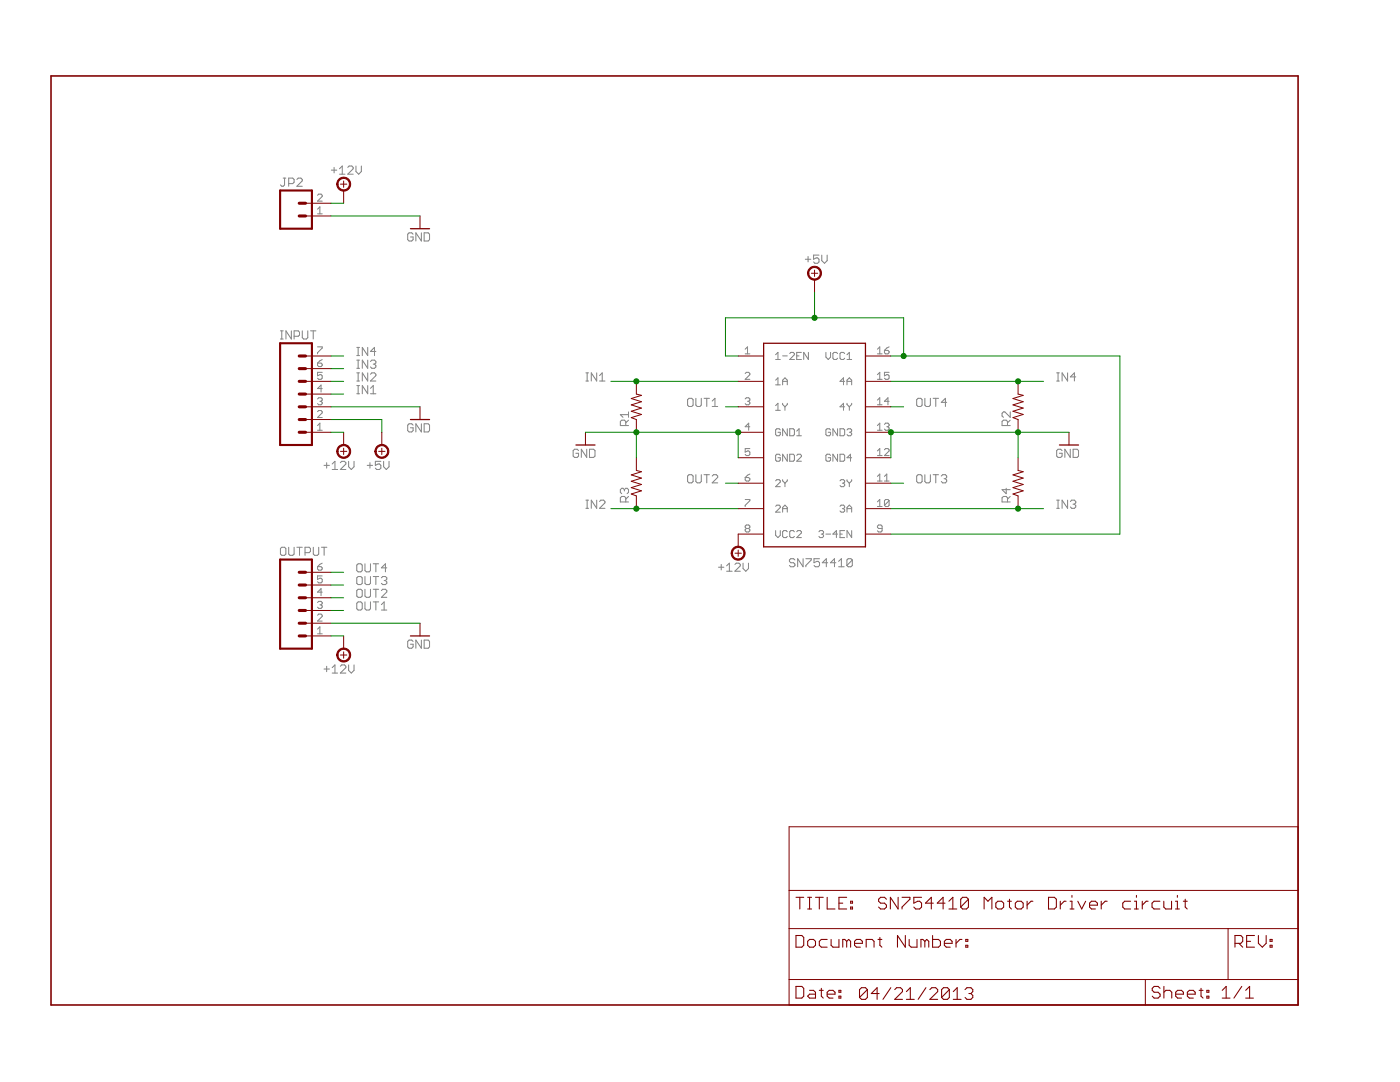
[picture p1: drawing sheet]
<svg xmlns="http://www.w3.org/2000/svg" width="279mm" height="216mm" viewBox="0 0 279 216" stroke-linecap="round" stroke-linejoin="round" font-family="sans-serif">
<g fill="none" stroke="#808080" stroke-width=".2">
<path d="M56.5 35.5h.5M56.8 35.5v1.4l-.3 .3h-.3l-.2-.3M57.6 36.6h.8l.3-.2v-.6l-.3-.3h-.8v1.7M59.2 35.8l.3-.3h.5l.3 .3v.3l-1.1 1.1h1.1M63.4 39l.2-.3h.5l.2 .3v.2l-.9 .9h.9M66.1 34h1.1M66.7 33.4v1.1M67.8 33.7l.5-.6v1.7M67.8 34.8h1.1M69.4 33.4l.3-.3h.5l.3 .3v.3l-1.1 1.1h1.1M71 33.1v1.1l.6 .6 .5-.6v-1.1M63.4 41.7l.4-.4v1.4"/>
<path d="M63.4 42.7h.9M82.4 46.7l-.2-.2h-.6l-.2 .2v1.1l.2 .3h.6l.2-.3v-.5h-.5M84.1 46.5v1.6l-1.1-1.6v1.6M84.6 46.5h.8l.3 .2v1.1l-.3 .3h-.8zM160.7 51.7h1.1M161.3 51.2v1.1M163.4 50.9h-1v.8l.5-.2h.3l.2 .2v.6l-.2 .2h-.6l-.2-.2M164 50.9v1.1l.5 .5 .6-.5v-1.1M56 67.6h.5M56 66h.5M56.2 66v1.6M58.1 66v1.6l-1-1.6v1.6"/>
<path d="M58.7 67.1h.8l.3-.3v-.5l-.3-.3h-.8v1.6M60.3 66v1.4l.3 .2h.6l.2-.2v-1.4M62 66h1.1M62.5 66v1.6M63.4 79.6l.2-.2h.5l.2 .2v.2l-.2 .3M63.4 69.2h.9v.2l-.9 1v.2M63.4 72.5h.7l.2 .2v.2l-.2 .3h-.5l-.2-.3zM64.3 74.3h-.9v.7l.4-.2h.3l.2 .2v.5l-.2 .2h-.5l-.2-.2M64.3 77.5h-.9l.7-.7v1.4M64.3 71.8l-.9 .7M71.2 78.6h.6M71.2 76.9h.6"/>
<path d="M71.2 76h.6M71.2 74.4h.6M71.2 73.5h.6M71.2 71.9h.6M71.2 71h.6M71.2 69.3h.6M71.5 69.3v1.7M71.5 71.9v1.6M71.5 74.4v1.6M71.5 76.9v1.7M73.4 69.3v1.7l-1.1-1.7v1.7M73.4 71.9v1.6l-1.1-1.6v1.6"/>
<path d="M73.4 74.4v1.6l-1.1-1.6v1.6M73.4 76.9v1.7l-1.1-1.7v1.7M73.9 72.1l.3-.2h.5l.3 .2v.3l-.3 .3M73.9 74.7l.3-.3h.5l.3 .3v.3l-1.1 1h1.1M73.9 78.6h1.1M73.9 77.5l.6-.6v1.7M74.5 72.7h.2M74.7 72.7l.3 .2v.3l-.3 .3h-.5l-.3-.3M75 70.1h-1.1l.8-.8v1.7M116.9 76h.6M116.9 74.4h.6M117.2 74.4v1.6"/>
<path d="M119.1 74.4v1.6l-1.1-1.6v1.6M119.7 76h1M119.7 75l.5-.6v1.6M137.5 79.5h.5l.3 .3v1l-.3 .3h-.5l-.3-.3v-1zM138.9 79.5v1.3l.2 .3h.6l.3-.3v-1.3M140.5 79.5h1.1M141.1 79.5v1.6M148.7 69.7l.5-.5v1.4M148.7 70.6h.9M148.7 74.5l.2-.2h.5l.2 .2v.3l-.9 .9h.9M148.7 79.6l.2-.2h.5l.2 .2v.2l-.2 .3M154.8 70.8l.5-.5v1.4"/>
<path d="M154.8 75.9l.5-.5v1.4M154.8 71.7h.9M154.8 76.8h.9M156.2 71h.9M156.2 76.8v-.9l.5-.5 .4 .5v.9M156.2 76.1h.9M157.6 70.5l.2-.2h.5l.2 .2v.3l-.9 .9h.9M159 71h.5M159.9 70.3h-.9v1.4h.9M161.3 70.3v1.4l-.9-1.4v1.4M164.8 70.3v.9l.5 .5 .5-.5v-.9M167.2 70.5l-.3-.2h-.4l-.3 .2v1l.3 .2h.4l.3-.2"/>
<path d="M168.6 70.5l-.3-.2h-.4l-.3 .2v1l.3 .2h.4l.3-.2M168.6 76.1h-1l.7-.7v1.4M169 71.7h1M169 76.1h1M169 70.8l.5-.5v1.4M169 76.8v-.9l.5-.5 .5 .5v.9M175.1 70.6h.9M175.1 75.7h.9M175.1 74.8l.5-.5v1.4M175.1 69.7l.5-.5v1.4M175.1 79.8l.5-.4v1.4M176.5 69.9h.7l.2 .2v.3l-.2 .2h-.5l-.2-.2z"/>
<path d="M177.4 74.3h-.9v.7l.5-.2h.2l.2 .2v.5l-.2 .2h-.5l-.2-.2M177.4 69.2l-.9 .7M183.2 79.5h.6l.2 .3v1l-.2 .3h-.6l-.3-.3v-1zM184.6 79.5v1.3l.2 .3h.6l.3-.3v-1.3M186.2 79.5h1.1M186.8 79.5v1.6M210.9 76h.5M210.9 74.4h.5M211.2 74.4v1.6M213.1 74.4v1.6l-1.1-1.6v1.6M214.7 75.2h-1.1l.8-.8v1.6M63.4 85.9h.9"/>
<path d="M63.4 84.9l.4-.5v1.5M63.4 82.1l.2-.2h.5l.2 .2v.3l-.9 .9h.9M63.8 80.1h.3M64.1 80.1l.2 .2v.2l-.2 .3h-.5l-.2-.3M64.7 92.9h1M65.2 92.3v1.1M66.3 92.6l.5-.5v1.6M66.3 93.7h1.1M67.9 92.3l.3-.2h.5l.3 .2v.3l-1.1 1.1h1.1M69.6 92.1v1l.5 .6 .6-.6v-1M73.3 92.9h1.1M73.8 92.3v1.1"/>
<path d="M76 92.1h-1.1v.8l.6-.3h.2l.3 .3v.5l-.3 .3h-.5l-.3-.3M76.6 92.1v1l.5 .6 .5-.6v-1M82.4 84.8l-.2-.2h-.6l-.2 .2v1.1l.2 .3h.6l.2-.3v-.5h-.5M84.1 84.6v1.6l-1.1-1.6v1.6M84.6 84.6h.8l.3 .2v1.1l-.3 .3h-.8zM115.5 89.9l-.3-.3h-.5l-.3 .3v1.1l.3 .3h.5l.3-.3v-.6h-.6M116.9 99.8h.6M117.1 89.6v1.7l-1.1-1.7v1.7M117.2 99.8v1.6M117.6 89.6h.9l.2 .3v1.1l-.2 .3h-.9zM119.1 99.8v1.6l-1.1-1.6v1.6M124.6 97.7l-.3-.3h-.2l-.3 .3v.5l.3 .3"/>
<path d="M124.6 97.7l.3-.3h.3l.2 .3v.5l-.2 .3M124.6 97.7v.3M124.9 84.9v-.8l-.3-.3h-.5l-.3 .3v.8h1.6M125.4 83.8l-.5 .6M125.4 82.7h-1.6l.5 .6M125.4 82.2v1.1M125.4 99.1l-.5 .5M137.5 94.7h.5l.3 .3v1.1l-.3 .3h-.5l-.3-.3v-1.1zM138.9 94.7v1.4l.2 .3h.6l.3-.3v-1.4M140.5 94.7h1.1M141.1 94.7v1.7M142.1 81.1h1.1"/>
<path d="M142.1 80l.6-.5v1.6M142.1 95l.3-.3h.6l.2 .3v.2l-1.1 1.2h1.1M148.7 95.3h.7l.2 .2v.3l-.2 .2h-.5l-.2-.2zM148.7 99.7h.9v.2l-.9 .9v.3M149.2 80.1h.2M149.4 80.1l.2 .2v.2l-.2 .3h-.5l-.2-.3M149.6 89.5h-.9v.7l.5-.2h.2l.2 .2v.5l-.2 .2h-.5l-.2-.2M149.6 85.2h-.9l.7-.8v1.5M149.6 94.6l-.9 .7M154.8 80.9l.5-.4v1.4M154.8 81.9h.9M154.8 95.9l.2-.2h.5l.2 .2v.3l-.9 .9h.9"/>
<path d="M155.7 90.9l-.2-.3h-.5l-.2 .3v.9l.2 .2h.5l.2-.2v-.5h-.4M155.7 85.8l-.2-.2h-.5l-.2 .2v.9l.2 .3h.5l.2-.3v-.4h-.4M156.2 80.5v.2l.5 .5M156.2 95.7v.2l.5 .5M156.7 81.2v.7M156.7 96.4v.7M157.1 85.6v1.4l-.9-1.4v1.4M157.1 90.6v1.4l-.9-1.4v1.4M157.1 80.5v.2l-.4 .5M157.1 95.7v.2l-.4 .5M157.6 90.6h.7l.2 .3v.9l-.2 .2h-.7zM157.6 85.6h.7l.2 .2v.9l-.2 .3h-.7z"/>
<path d="M159 90.9l.2-.3h.5l.2 .3v.2l-.9 .9h.9M159 87h.9M159 86l.5-.4v1.4M165.8 90.9l-.3-.3h-.4l-.3 .3v.9l.3 .2h.4l.3-.2v-.5h-.5M165.8 85.8l-.3-.2h-.4l-.3 .2v.9l.3 .3h.4l.3-.3v-.4h-.5M167.2 85.6v1.4l-1-1.4v1.4M167.2 90.6v1.4l-1-1.4v1.4M167.6 90.6h.7l.3 .3v.9l-.3 .2h-.7zM167.6 85.6h.7l.3 .2v.9l-.3 .3h-.7zM167.6 95.9l.3-.2h.4l.3 .2v.3l-.3 .2M168.1 96.4h.2M168.3 96.4l.3 .2v.3l-.3 .2h-.4l-.3-.2"/>
<path d="M168.6 81.2h-1l.7-.7v1.4M169 85.8l.3-.2h.4l.3 .2v.2l-.3 .3M169 80.5v.2l.5 .5M169 95.7v.2l.5 .5M169.5 86.3h.2M169.5 81.2v.7M169.5 96.4v.7M169.7 86.3l.3 .2v.2l-.3 .3h-.4l-.3-.3M170 91.3h-1l.7-.7v1.4M170 80.5v.2l-.5 .5M170 95.7v.2l-.5 .5M175.1 80.8h.9"/>
<path d="M175.1 90.9h.9M175.1 96h.9M175.1 90l.5-.5v1.4M175.1 84.9l.5-.5v1.5M175.1 95.1l.5-.5v1.4M175.1 85.9h.9M176.5 89.7l.2-.2h.5l.2 .2v.3l-.9 .9h.9M176.5 96h.9M176.5 84.7l.2-.3h.5l.2 .3v.2l-.2 .3M176.5 95.1l.5-.5v1.4M177 85.2h.2M177.2 85.2l.2 .2v.2l-.2 .3h-.5l-.2-.3"/>
<path d="M177.4 80.1h-.9l.7-.7v1.4M177.4 99.9l-.2-.2h-.5l-.2 .2v.9M177.4 99.9v.9l-.2 .3h-.5l-.2-.3M177.4 99.9l-.9 .9M183.2 94.7h.6l.2 .3v1.1l-.2 .3h-.6l-.3-.3v-1.1zM184.6 94.7v1.4l.2 .3h.6l.3-.3v-1.4M186.2 94.7h1.1M186.8 94.7v1.7M187.9 95l.2-.3h.6l.2 .3v.2l-.2 .3M188.4 95.5h.3M188.7 95.5l.2 .3v.3l-.2 .3h-.6l-.2-.3M188.9 80.3h-1l.8-.8v1.6"/>
<path d="M200.8 97.4v1.1l-.8-.8h1.6M201.1 84.9v-.8l-.3-.3h-.5l-.3 .3v.8h1.6M201.6 82.2v1.1l-1.1-1.1h-.2l-.3 .3v.5l.3 .3M201.6 83.8l-.5 .6M201.6 99.1l-.5 .5M210.9 99.8h.5M211.2 99.8v1.6M212 89.9l-.3-.3h-.5l-.3 .3v1.1l.3 .3h.5l.3-.3v-.6h-.6M213.1 99.8v1.6l-1.1-1.6v1.6M213.6 89.6v1.7l-1.1-1.7v1.7M214.2 89.6h.8l.2 .3v1.1l-.2 .3h-.8zM56 109.5l.2-.3h.6l.2 .3v1.1l-.2 .2h-.6l-.2-.2z"/>
<path d="M57.6 109.2v1.4l.3 .2h.5l.3-.2v-1.4M59.2 109.2h1.1M59.8 109.2v1.6M60.9 110.3h.8l.3-.3v-.5l-.3-.3h-.8v1.6M62.5 109.2v1.4l.3 .2h.5l.3-.2v-1.4M63.4 113.1h.7l.2 .2v.2l-.2 .3h-.5l-.2-.3zM64.2 109.2h1M64.3 114.9h-.9v.7l.7-.2 .2 .2v.5l-.2 .2h-.5l-.2-.2M64.3 118.2h-.9l.7-.7v1.4M64.3 112.4l-.9 .7M64.7 109.2v1.6M71.2 112.8l.3-.3h.5l.3 .3v1.1l-.3 .2h-.5l-.3-.2z"/>
<path d="M71.2 115.3l.3-.3h.5l.3 .3v1.1l-.3 .2h-.5l-.3-.2zM71.2 117.8l.3-.2h.5l.3 .2v1.1l-.3 .3h-.5l-.3-.3zM72.8 112.5v1.4l.3 .2h.6l.2-.2v-1.4M72.8 115v1.4l.3 .2h.6l.2-.2v-1.4M72.8 117.6v1.3l.3 .3h.6l.2-.3v-1.3M74.5 117.6h1.1M74.5 115h1.1M74.5 112.5h1.1M75 112.5v1.6M75 115v1.6M75 117.6v1.6M76.1 117.8l.3-.2h.5l.3 .2v.3l-1.1 1.1h1.1"/>
<path d="M76.1 115.3l.3-.3h.5l.3 .3v.3l-.3 .2M76.7 115.8h.2M76.9 115.8l.3 .3v.3l-.3 .2h-.5l-.3-.2M77.2 113.3h-1.1l.8-.8v1.6M116.9 101.4h.6M119.7 100.1l.2-.3h.6l.2 .3v.2l-1 1.1h1M124.9 100.2v-.9l-.3-.2h-.5l-.3 .2v.9h1.6M143.4 113.2h1.1M143.9 112.6v1.1M145 112.9l.6-.5v1.6M145 114h1.1M146.7 112.6l.2-.2h.6l.2 .2v.3l-1 1.1h1"/>
<path d="M148.3 112.4v1.1l.5 .5 .6-.5v-1.1M148.9 105.5l-.2-.3v-.2l.2-.2h.5l.2 .2v.2l-.2 .3M148.9 105.5l-.2 .2v.2l.2 .3h.5l.2-.3v-.2l-.2-.2M148.9 105.5h.5M154.8 105.9v.9l.5 .5 .4-.5v-.9M154.8 101l.2-.2h.5l.2 .2v.3l-.9 .9h.9M156.2 102.2v-.9l.5-.5 .4 .5v.9M156.2 101.5h.9M157.1 106.1l-.2-.2h-.5l-.2 .2v.9l.2 .3h.5l.2-.3M158.5 106.1l-.2-.2h-.5l-.2 .2v.9l.2 .3h.5l.2-.3M158.6 111.7l-.2-.2h-.6l-.3 .2v.3l.3 .3h.6l.2 .3v.2l-.2 .3h-.6l-.3-.3M159 106.1l.2-.2h.5l.2 .2v.2l-.9 1h.9"/>
<path d="M160.3 111.5v1.6l-1.1-1.6v1.6M160.8 111.5h1.1v.2l-1.1 1.1v.3M163.4 106.1l.3-.2h.4l.3 .2v.2l-.3 .3M163.6 111.5h-1.1v.8l.5-.3h.3l.3 .3v.5l-.3 .3h-.6l-.2-.3M163.9 106.6h.2M164.1 106.6l.3 .2v.2l-.3 .3h-.4l-.3-.3M164.8 106.6h1M165.2 112.3h-1.1l.8-.8v1.6M166.8 112.3h-1.1l.8-.8v1.6M167.2 106.6h-1l.7-.7v1.4M167.4 113.1h1.1M167.4 112l.5-.5v1.6"/>
<path d="M167.6 101l.3-.2h.4l.3 .2v.3l-.3 .2M167.6 106.6h.5M168.1 101.5h.2M168.3 101.5l.3 .2v.3l-.3 .2h-.4l-.3-.2M168.6 105.9h-1v1.4h1M169 101.5h1M169 102.2v-.9l.5-.5 .5 .5v.9M170 105.9v1.4l-1-1.4v1.4M170.1 111.7l-.3-.2h-.5l-.3 .2v1.1M170.1 111.7v1.1l-.3 .3h-.5l-.3-.3M170.1 111.7l-1.1 1.1M175.1 100.1l.5-.4v1.4"/>
<path d="M175.1 101.1h.9M176 105.5h-.7l-.2-.3v-.2l.2-.2h.5l.2 .2v.9l-.2 .3h-.5l-.2-.3M201.1 100.2v-.9l-.3-.2h-.5l-.3 .2v.9h1.6M210.9 101.4h.5M213.6 100.1l.3-.3h.5l.3 .3v.2l-.3 .3M214.1 100.6h.3M214.4 100.6l.3 .3v.3l-.3 .2h-.5l-.3-.2M63.4 125.5l.4-.4v1.4M63.4 120.2l.2-.2h.5l.2 .2v.3l-.2 .2M63.4 122.8l.2-.3h.5l.2 .3v.2l-.9 .9h.9M63.4 126.5h.9M63.8 120.7h.3"/>
<path d="M64.1 120.7l.2 .2v.3l-.2 .2h-.5l-.2-.2M64.7 133.5h1M65.2 132.9v1.1M66.3 133.2l.5-.5v1.6M66.3 134.3h1.1M67.9 132.9l.3-.2h.5l.3 .2v.3l-1.1 1.1h1.1M69.6 132.7v1.1l.5 .5 .6-.5v-1.1M71.5 120.1h.5l.3 .3v1.1l-.3 .2h-.5l-.3-.2v-1.1zM72.8 120.1v1.4l.3 .2h.6l.2-.2v-1.4M74.5 120.1h1.1M75 120.1v1.6M76.1 121.7h1.1"/>
<path d="M76.1 120.6l.6-.5v1.6M82.4 128l-.2-.3h-.6l-.2 .3v1.1l.2 .2h.6l.2-.2v-.6h-.5M84.1 127.7v1.6l-1.1-1.6v1.6M84.6 127.7h.8l.3 .3v1.1l-.3 .2h-.8z"/>
</g>
<g fill="none" stroke="#800000" stroke-width=".21">
<path d="M158.9 179h1.5M159.6 179v2.4M161.2 179h.8M161.6 179v2.4M162.8 179h1.5M163.5 179v2.4M165.1 179v2.4h1.5M169 179h-1.6v2.4h1.6M169.8 179.8h.3v.4h-.3zM176.9 179.4l-.4-.4h-.8l-.4 .4v.4l.4 .4h.8l.4 .4v.4l-.4 .4h-.8l-.4-.4M179.2 179v2.4l-1.5-2.4v2.4M180 179h1.6v.4l-1.6 1.6v.4"/>
<path d="M183.9 179h-1.5v1.2l.8-.4h.3l.4 .4v.8l-.4 .4h-.7l-.4-.4M189.4 179.8l.8-.8v2.4M193.3 179.4l-.4-.4h-.8l-.4 .4v1.6M193.3 179.4v1.6l-.4 .4h-.8l-.4-.4M193.3 179.4l-1.6 1.6M201.1 179.8h.7M201.5 179.4v1.6l.3 .4M205 179.8v1.6M206.1 179.8h-.3l-.8 .8M209.3 179h1.1l.4 .4v1.6l-.4 .4h-1.1zM211.6 179.8v1.6M212.8 179.8h-.4l-.8 .8"/>
<path d="M213.6 179.8h.3v1.6M213.9 178.7v.3M215.1 179.8l.8 1.6 .8-1.6M219.8 179.8v1.6M221 179.8h-.4l-.8 .8M225.6 179.8h-1.1l-.4 .4v.8l.4 .4h1.1M226.4 179.8h.4v1.6M226.8 178.7v.3M228 179.8v1.6M229.1 179.8h-.4l-.7 .8M231.5 179.8h-1.2l-.4 .4v.8l.4 .4h1.2M232.3 179.8v1.2l.3 .4h1.2v-1.6"/>
<path d="M234.6 179.8h.4v1.6M235 178.7v.3M236.2 179.8h.7M236.5 179.4v1.6l.4 .4M158.9 186.7h1.1l.4 .3v1.6l-.4 .4h-1.1zM158.9 196.8h1.1l.4 .4v1.6l-.4 .4h-1.1zM161.2 187.8l.4-.3h.7l.5 .3v.8l-.5 .4h-.7l-.4-.4zM161.2 181.4h.8M161.6 197.6h.7l.5 .4v1.2h-1.2l-.4-.4 .4-.4h1.2M163.5 197.6h.8M163.9 197.2v1.6l.4 .4M165.1 198.4h1.5v-.4l-.4-.4h-.7l-.4 .4v.8l.4 .4h.7"/>
<path d="M165.1 187.5h-1.2l-.4 .3v.8l.4 .4h1.2M165.9 187.5v1.1l.3 .4h1.2v-1.5M167.4 198.8h.4v.4h-.4zM167.4 197.6h.4v.4h-.4zM167.4 180.2h.8M169 187.8l-.4-.3h-.4v1.5M169 187.8l.4-.3 .4 .3v1.2M169 187.8v1.2M169.8 181h.3v.4h-.3zM170.5 188.2h1.6v-.4l-.4-.3h-.8l-.4 .3v.8l.4 .4h.8M172.9 189v-1.5h1.2l.3 .3v1.2M173.1 197.5l-.4-.4h-.8l-.4 .4v1.5"/>
<path d="M173.1 197.5v1.5l-.4 .4h-.8l-.4-.4M173.1 197.5l-1.6 1.5M175.2 187.5h.8M175.5 198.2h-1.6l1.1-1.1v2.3M175.6 187v1.6l.4 .4M177.8 197.1l-1.6 2.3M178.6 197.5l.3-.4h.8l.4 .4v.4l-1.5 1.5h1.5M180.7 186.7v2.3l-1.6-2.3v2.3M180.9 199.4h1.6M180.9 197.9l.8-.8v2.3M181.4 187.5v1.1l.4 .4h1.2v-1.5M184.6 187.8l-.4-.3h-.4v1.5"/>
<path d="M184.6 187.8v1.2M184.6 187.8l.4-.3 .4 .3v1.2M184.8 197.1l-1.6 2.3M185.6 197.5l.4-.4h.7l.4 .4v.4l-1.5 1.5h1.5M186.1 186.7v2.3h1.2l.4-.4v-.8l-.4-.3h-1.2M186.3 180.2h-1.6l1.2-1.2v2.4M188.5 188.2h1.5v-.4l-.4-.3h-.8l-.3 .3v.8l.3 .4h.8M188.6 180.2h-1.6l1.2-1.2v2.4M189.4 181.4h1.5M189.5 197.5l-.4-.4h-.8l-.4 .4v1.5M189.5 197.5v1.5l-.4 .4h-.8l-.4-.4M189.5 197.5l-1.6 1.5"/>
<path d="M190.2 199.4h1.6M190.2 197.9l.8-.8v2.3M190.8 187.5v1.5M192 187.5h-.4l-.8 .7M192.6 197.5l.4-.4h.8l.3 .4v.4l-.3 .3M192.7 188.6h.4v.4h-.4zM192.7 187.5h.4v.3h-.4zM193.4 198.2h.4M193.8 198.2l.3 .4v.4l-.3 .4h-.8l-.4-.4M196.4 181.4v-2.4l.8 .8 .8-.8v2.4M198.7 180.2l.4-.4h.8l.4 .4v.8l-.4 .4h-.8l-.4-.4zM202.6 180.2l.4-.4h.8l.4 .4v.8l-.4 .4h-.8l-.4-.4z"/>
<path d="M213.6 181.4h.7M217.4 180.6h1.6v-.4l-.4-.4h-.8l-.4 .4v.8l.4 .4h.8M226.4 181.4h.8M231.5 197.2l-.4-.4h-.8l-.3 .4v.4l.3 .4h.8l.4 .4v.4l-.4 .4h-.8l-.3-.4M232.3 198l.4-.4h.8l.3 .4v1.2M232.3 196.8v2.4M234.6 181.4h.8M234.6 198.4h1.6v-.4l-.4-.4h-.8l-.4 .4v.8l.4 .4h.8M237 198.4h1.5v-.4l-.4-.4h-.7l-.4 .4v.8l.4 .4h.7M239.3 197.6h.8M239.7 197.2v1.6l.4 .4M240.9 198.8h.4v.4h-.4z"/>
<path d="M240.9 197.6h.4v.4h-.4zM243.9 199.2h1.6M243.9 197.6l.8-.8v2.4M246.5 188.2h1.1l.4-.4v-.8l-.4-.3h-1.1v2.3M247.2 188.2l.8 .8M247.8 196.8l-1.5 2.4M248.6 199.2h1.5M248.6 197.6l.8-.8v2.4M248.8 187.8h.8M250.4 186.7h-1.6v2.3h1.6M251.1 186.7v1.5l.8 .8 .8-.8v-1.5M253.5 188.6h.4v.4h-.4z"/>
<path d="M253.5 187.5h.4v.3h-.4z"/>
</g>
<path d="M81.9 45.6h3.8M152.4 68.5h20.3v40.6h-20.3zM81.9 83.7h3.8M114.9 88.8h3.8M211.4 88.8h3.8M81.9 126.9h3.8" fill="none" stroke="#800000" stroke-width=".25"/>
<g fill="none" stroke="#800000" stroke-width=".2">
<path d="M67.9 36.7h1.3M68.6 36.1v1.3M68.6 38v2.6M61 43.1h5.1M61 40.6h5.1M83.8 43.1v2.5M161.9 54.5h1.3M162.6 53.9v1.3M162.6 55.8v2.5M61 71h5.1M61 76.1h5.1M61 78.6h5.1"/>
<path d="M61 73.6h5.1M127 76.1v2.5l1 .3-2 .6 2 .7-2 .6 2 .6-2 .7 2 .6-2 .6 1 .4v2.6M147.3 71h5.1M147.3 76.1h5.1M172.7 71h5.1M172.7 76.1h5.1M203.2 76.1v2.5l1 .3-2 .6 2 .7-2 .6 2 .6-2 .7 2 .6-2 .6 1 .4v2.6M61 81.2h5.1M61 86.3h5.1M61 83.7h5.1M67.9 90.1h1.3M68.6 86.3v2.5"/>
<path d="M68.6 89.4v1.3M75.6 90.1h1.2M76.2 86.3v2.5M76.2 89.4v1.3M83.8 81.2v2.5M116.8 86.3v2.5M127 91.3v2.6l1 .2-2 .7 2 .6-2 .6 2 .7-2 .6 2 .6-2 .7 1 .4v2.5M147.3 81.2h5.1M147.3 86.3h5.1M147.3 91.3h5.1M147.3 96.4h5.1M172.7 81.2h5.1"/>
<path d="M172.7 86.3h5.1M172.7 91.3h5.1M172.7 96.4h5.1M203.2 91.3v2.6l1 .2-2 .7 2 .6-2 .6 2 .7-2 .6 2 .6-2 .7 1 .4v2.5M213.3 86.3v2.5M61 119.3h5.1M61 116.7h5.1M61 114.2h5.1M146.7 110.4h1.3M147.3 101.5h5.1M147.3 109.7v1.3M152.4 106.6h-5.1v2.5"/>
<path d="M172.7 101.5h5.1M172.7 106.6h5.1M61 126.9h5.1M61 124.4h5.1M61 121.8h5.1M67.9 130.7h1.3M68.6 126.9v2.5M68.6 130.1v1.2M83.8 124.4v2.5M157.5 165h101.6v35.5h-101.6zM157.5 177.7h101.6M157.5 185.3h101.6"/>
<path d="M157.5 195.5h101.6M228.6 195.5v5M245.1 185.3v10.2"/>
</g>
<path d="M55.9 38h6.4v7.6h-6.4zM55.9 68.5h6.4v20.3h-6.4zM55.9 111.7h6.4v17.7h-6.4z" fill="none" stroke="#800000" stroke-width=".42"/>
<g fill="none" stroke="#800000" stroke-width=".61">
<path d="M59.7 40.6h1.3M59.7 43.1h1.3M59.7 76.1h1.3M59.7 78.6h1.3M59.7 73.6h1.3M59.7 71h1.3M59.7 81.2h1.3M59.7 83.7h1.3M59.7 86.3h1.3M59.7 116.7h1.3M59.7 119.3h1.3M59.7 114.2h1.3"/>
<path d="M59.7 121.8h1.3M59.7 124.4h1.3M59.7 126.9h1.3"/>
</g>
<g fill="#800000" stroke="#800000" stroke-width=".2">
<path d="M67.6 129.8a1.4 1.4 0 0 1 2.2 .1 1.4 1.4 0 0 1-.8 2.1 1.4 1.4 0 0 1-1.8-1.3h.3a1.14 1.14 0 0 1 1.6-1 1.14 1.14 0 0 1 .2 2 1.14 1.14 0 0 1-1.8-.7v-.3h-.3z" fill-rule="evenodd"/>
<path d="M67.6 89.1a1.4 1.4 0 0 1 2.2 .2 1.4 1.4 0 0 1-.8 2.1 1.4 1.4 0 0 1-1.8-1.3h.3a1.14 1.14 0 0 1 1.6-1 1.14 1.14 0 0 1 .2 1.9 1.14 1.14 0 0 1-1.8-.6v-.3h-.3z" fill-rule="evenodd"/>
<path d="M75.2 89.1a1.4 1.4 0 0 1 2.2 .2 1.4 1.4 0 0 1-.8 2.1 1.4 1.4 0 0 1-1.8-1.3h.3a1.15 1.15 0 0 1 1.6-1.1 1.15 1.15 0 0 1 .2 1.9 1.15 1.15 0 0 1-1.8-.5v-.3h-.3z" fill-rule="evenodd"/>
<path d="M161.5 53.6a1.39 1.39 0 0 1 2.2 .2 1.39 1.39 0 0 1-.8 2.1 1.39 1.39 0 0 1-1.7-1.4h.2a1.14 1.14 0 0 1 1.7-.9 1.14 1.14 0 0 1 .1 1.9 1.14 1.14 0 0 1-1.8-.7v-.3h-.2z" fill-rule="evenodd"/>
<path d="M146.3 109.4a1.39 1.39 0 0 1 2.2 .3 1.39 1.39 0 0 1-.8 2 1.39 1.39 0 0 1-1.8-1.3h.3a1.14 1.14 0 0 1 1.6-1.1 1.14 1.14 0 0 1 .3 1.9 1.14 1.14 0 0 1-1.9-.5v-.3h-.3z" fill-rule="evenodd"/>
<path d="M67.6 35.8a1.4 1.4 0 0 1 2.2 .2 1.4 1.4 0 0 1-.8 2.1 1.4 1.4 0 0 1-1.8-1.4h.3a1.14 1.14 0 0 1 1.6-.9 1.14 1.14 0 0 1 .2 1.9 1.14 1.14 0 0 1-1.8-.7v-.3h-.3z" fill-rule="evenodd"/>
</g>
<path d="M10.2 15.2h248.9v185.3h-248.9z" fill="none" stroke="#800000" stroke-width=".32"/>
<g fill="none" stroke="#008000" stroke-width=".2">
<path d="M66.1 40.6h2.5M66.1 43.1h17.7M162.6 58.3v5.1M66.1 78.6h2.5M66.1 76.1h2.5M66.1 73.6h2.5M66.1 71h2.5M121.9 76.1h25.4M147.3 71h-2.5v-7.6h35.5v7.6M177.8 76.1h30.5M177.8 71h45.7v35.6h-45.7M66.1 81.2h17.7"/>
<path d="M66.1 86.3h2.5M66.1 83.7h10.1v2.6M116.8 86.3h30.5v5M127 86.3v5M144.8 81.2h2.5M144.8 96.4h2.5M177.8 81.2h2.5M177.8 96.4h2.5M203.2 86.3v5M213.3 86.3h-35.5v5M66.1 119.3h2.5M66.1 116.7h2.5"/>
<path d="M66.1 114.2h2.5M121.9 101.5h25.4M177.8 101.5h30.5M66.1 121.8h2.5M66.1 126.9h2.5M66.1 124.4h17.7"/>
</g>
<g fill="#008000" stroke="#008000" stroke-width=".2">
<circle cx="127" cy="76.1" r=".51"/>
<circle cx="127" cy="101.5" r=".51"/>
<circle cx="203.2" cy="101.5" r=".51"/>
<circle cx="203.2" cy="76.1" r=".51"/>
<circle cx="162.6" cy="63.4" r=".51"/>
<circle cx="180.3" cy="71" r=".51"/>
<circle cx="147.3" cy="86.3" r=".51"/>
<circle cx="127" cy="86.3" r=".51"/>
<circle cx="177.8" cy="86.3" r=".51"/>
<circle cx="203.2" cy="86.3" r=".51"/>
</g>
</svg>
